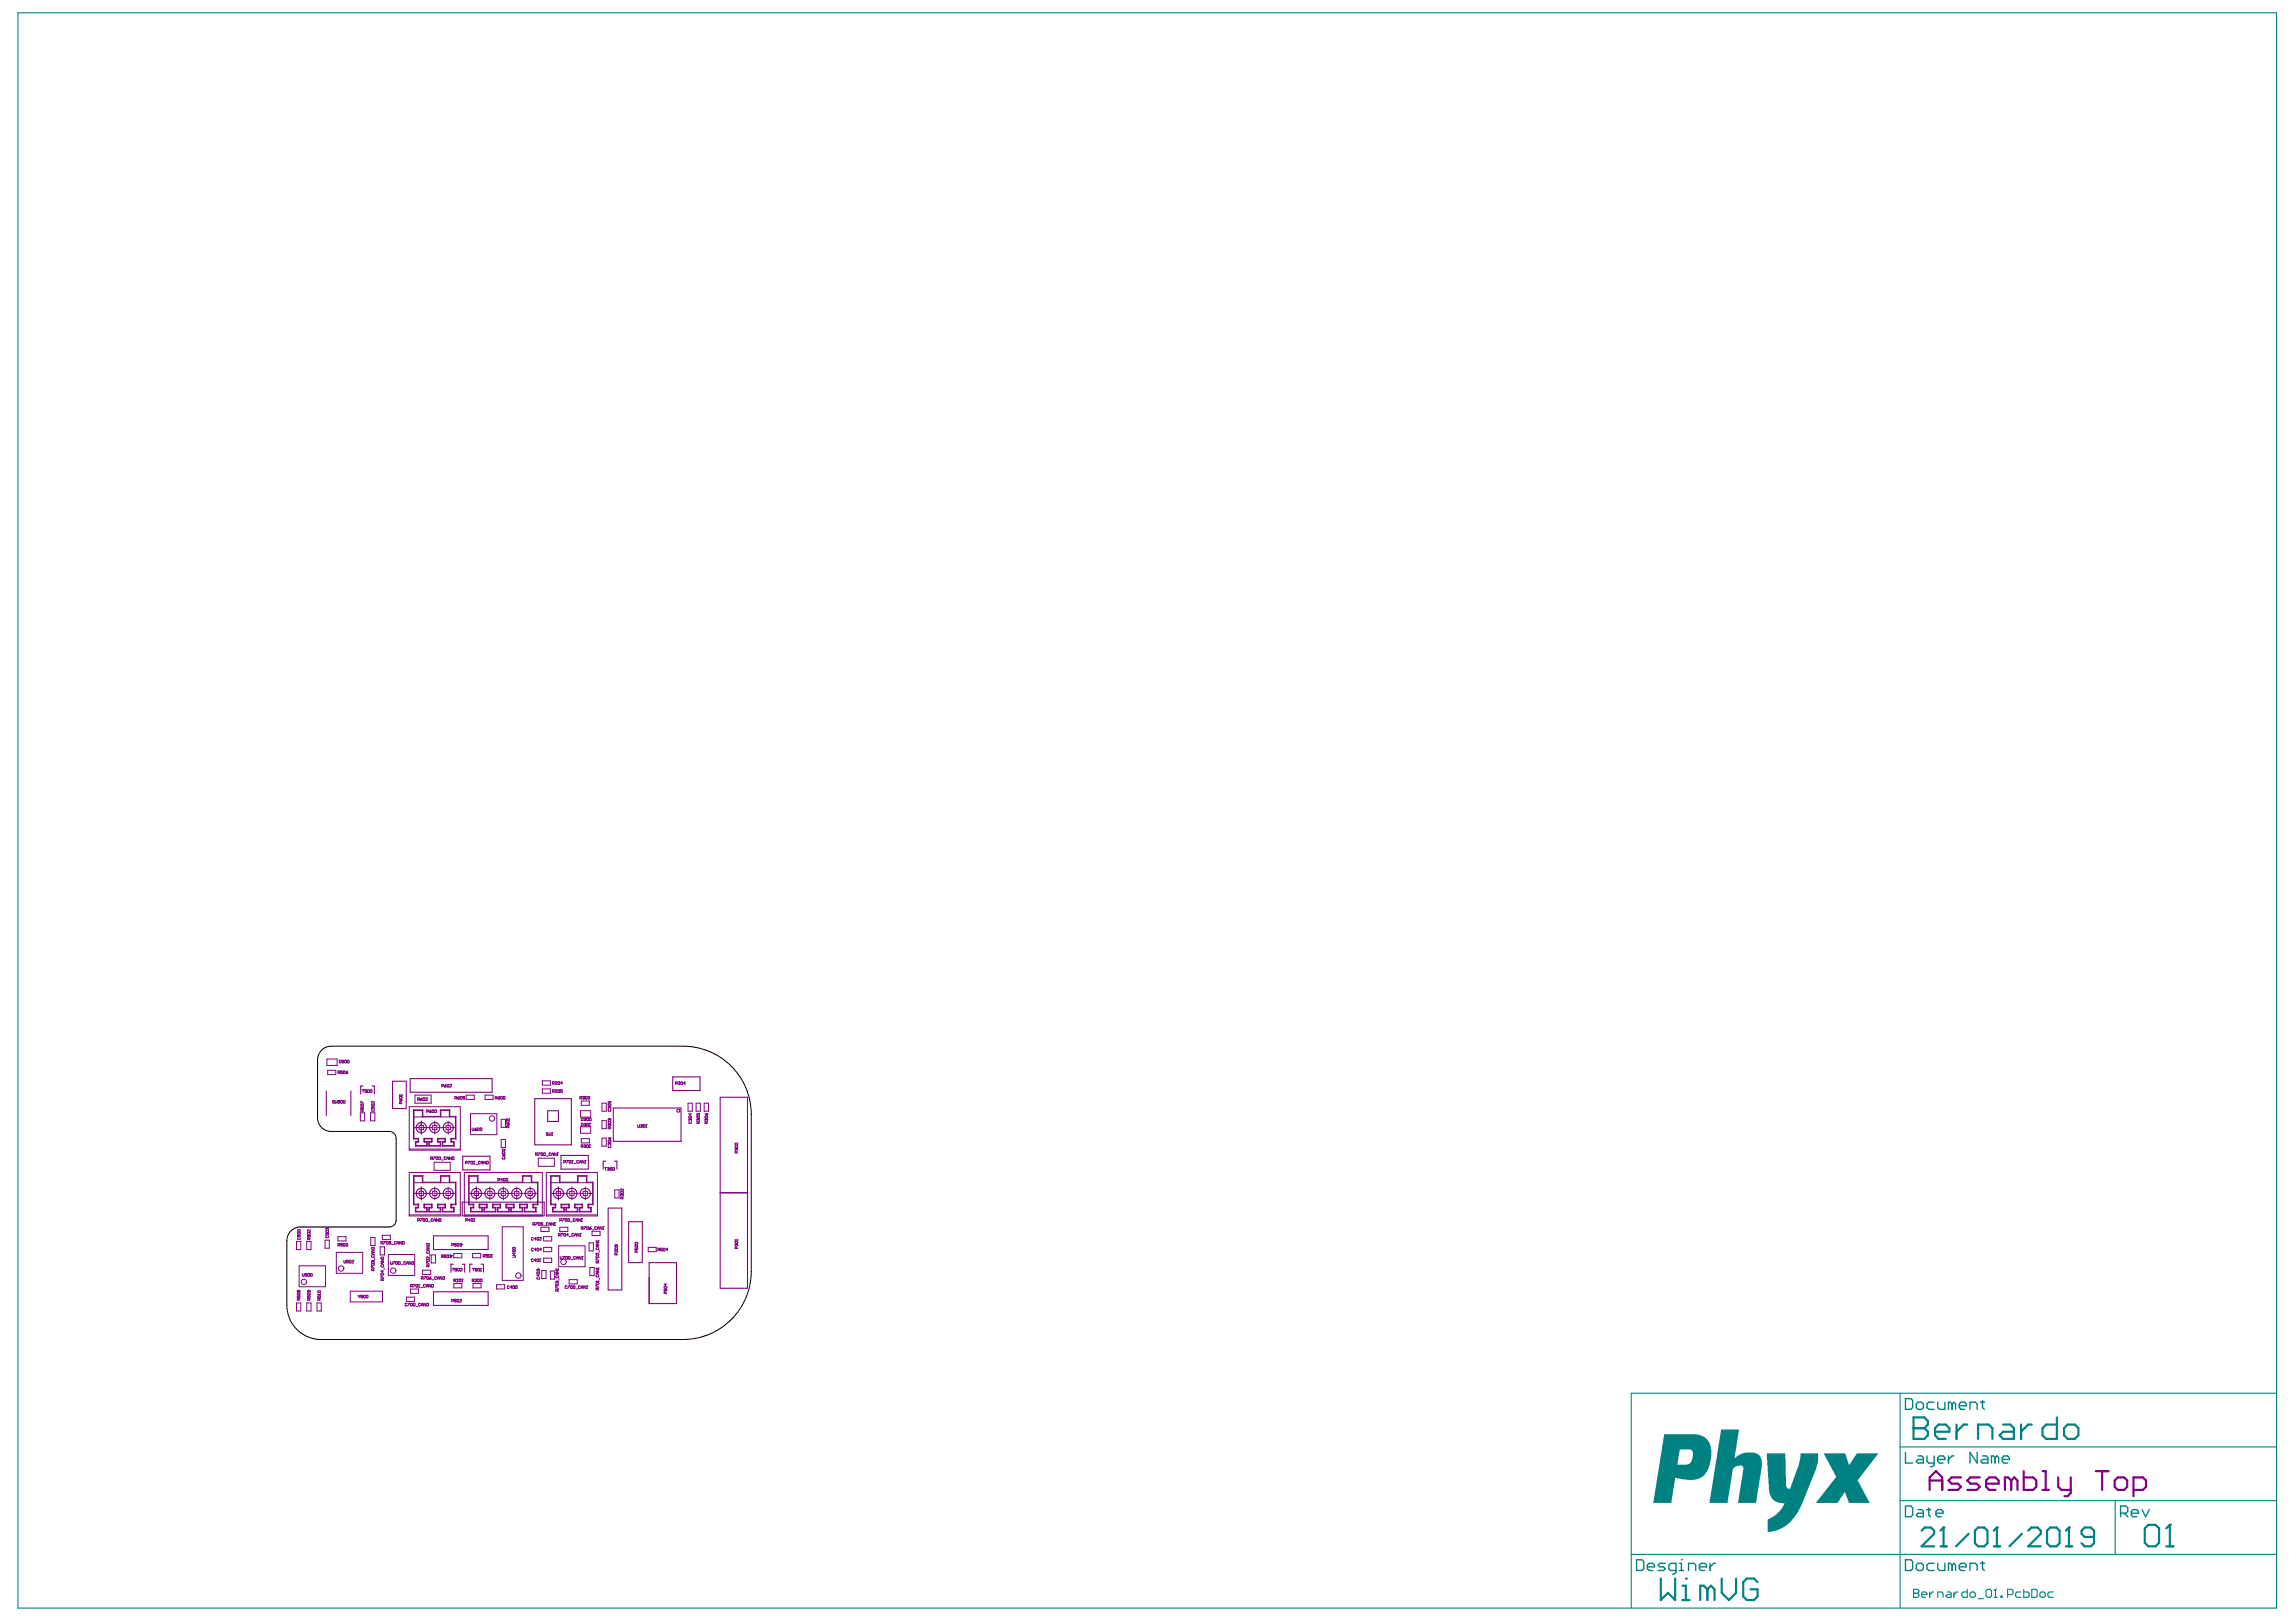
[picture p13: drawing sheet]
<svg xmlns="http://www.w3.org/2000/svg" width="297mm" height="210mm" viewBox="0 0 297 210" stroke-linecap="round" stroke-linejoin="round" font-family="sans-serif">
<g fill="none" stroke="#810081" stroke-width=".13">
<path d="M42.3 137h1.3v.9h-1.3zM42.4 138.5h1v.6h-1zM43.7 138.8h.2l.1-.2h-.3v.3M43.8 138.8l.2 .1M43.9 137.2l.2 .1v.2h-.2zM44.3 138.6h-.2v.2h.2l-.1 .1h-.1M44.4 138.6h.2v.3h-.2zM44.5 137.2h-.3v.2h.3l-.1 .1h-.2M44.6 137.3h.2v.2h-.2zM44.8 138.8h.1l.1 .1h-.2zM44.9 137.3h.3l-.1 .2h-.2zM45 138.6l-.2 .2"/>
<path d="M70.2 139.9h1v.5h-1zM38.5 159.8v.2h.2v-.2l.1 .1v.1M38.5 159.2l.3-.1v.2h-.3zM38.5 159.5h.3v.1l-.3 .1zM39.8 159.6l.3-.1v.2h-.3zM39.8 159.8v.3h.2v-.3l.1 .1v.2M40.1 159.2v.2l-.2-.2h-.1v.2M42.2 159.6v.2h.1v-.2l.2 .1-.1 .1M42.2 159.3l.2-.1 .1 .2-.3 .1zM42.2 159.9v.3h.2v-.3M42.3 158.9h.1M42.3 158.9l-.1 .1v.1"/>
<path d="M42.3 158.9v.1M42.3 159h.2l-.1 .1M42.3 159h.1M43.3 142.5l-.2-.1-.1 .1 .3 .2h-.3M43.4 142.4v.4l.1-.2 .1 .2v-.4M44 142.4h-.3v.2h.3l-.1 .2-.2-.1M44.1 142.5h.2l-.1 .3-.1-.1zM44.4 142.5h.2v.3l-.2-.1zM46.6 144h.6v1h-.6zM46.7 142.8v-.3l.3 .3M46.7 143.2v.3h.2v-.3l.1 .1v.2M46.7 142.9h.3v.2h-.3z"/>
<path d="M46.9 141h.2M46.9 143.8v-.2h-.2v.2h.3M47 141v.4M47 143.6l-.1 .1M47.4 141h-.2v.2l.2-.1v.2h-.2M47.5 141.1h.3l-.1 .3-.2-.1zM47.9 141.1h.2v.3l-.2-.1zM47.9 144h.6v1h-.6zM48.1 143.2v.3h.1v-.3l.2 .1v.2M48.1 142.9h.3v.2h-.3zM48.1 143.6v.2h.3v-.2M48.4 142.5v.3l-.2-.3-.1 .1v.2"/>
<path d="M49.5 159.9h1v.5h-1zM51.7 141.7h.1M51.7 141.7h.3M51.7 142l.3-.1v.2h-.3zM51.7 142.2l.1 .3M51.7 141.7v.1M51.8 142.3l.2-.1v.2l-.2 .1zM51.9 142.8l-.1-.2h-.1v.2h.3M52 141.7v.1M52.9 143.2h6.7v5.6h-6.7zM52.9 151.7h6.7v5.7h-6.7zM52.9 157.2h6.7"/>
<path d="M52.9 148.7h6.7M53.5 152.1l.1 .1M53.5 152.1h1.2M53.5 143.6l.1 .1M53.5 143.6h1.2M53.5 143.6v3.8M53.5 152.1v3.8M53.6 155.8l-.1 .1M53.6 155.8h.6M53.6 152.2h1M53.6 147.3l-.1 .1M53.6 147.3h.6"/>
<path d="M53.6 143.7h1M53.6 143.7v3.6M53.6 152.2v3.6M53.6 153.1h5.3M53.6 144.5h5.3M53.7 154.4h.5M53.7 145.9h.5M53.7 141.7h2.1v1.1h-2.1zM53.7 147.7v.6M53.7 156.2v.6M53.7 156.2h.5M53.7 156.2l.1 .1"/>
<path d="M53.7 147.7h.5M53.7 147.7l.1 .1M53.7 148.3h1.6M53.7 156.8h1.6M53.8 147.8v.5M53.8 156.3v.5M53.8 156.3h.3M53.8 156.8h-.1M53.8 147.8h.3M53.8 148.3h-.1M53.8 156.8h1.4M53.8 148.3h1.4"/>
<path d="M54 157.9h.2l.1-.1-.3-.1v.4M54 142.3h.2l.1-.2h-.3v.3M54.1 155.9v-.1v.5M54.1 155.9h-.6M54.1 147.3l.1 .4M54.1 155.9l.1 .3M54.1 147.3v.5M54.1 147.3l-.6 .1M54.2 142.3l.1 .1M54.2 156.2l-.1 .1M54.2 147.7l-.1 .1M54.2 154.2h.6v.5h-.6z"/>
<path d="M54.2 145.7h.6v.5h-.6zM54.4 142.2h.2v.2h-.2zM54.4 157.7h.2l-.2 .4M54.4 154.4h.2M54.4 145.9h.2M54.5 145.1v.5M54.5 145.8v.2M54.5 146.2v.6M54.5 153.6v.5M54.5 154.3v.2M54.5 154.7v.6M54.6 142.1l-.2 .1"/>
<path d="M54.6 152.2l.1 .8M54.7 153v.1M54.7 143.6v.9h-.1v-.8M54.7 152.1v1M54.7 152.1l-.1 .1M54.7 143.6l-.1 .1M54.7 157.8h.3l-.1 .3-.2-.1zM54.7 142.1h.3l-.1 .3h-.2zM54.8 154.4h.5M54.8 145.9h.5M54.9 156.2h.4M54.9 147.7h.4"/>
<path d="M54.9 147.4v-.1v.5M54.9 155.9v-.1v.5M54.9 147.4v.3M54.9 155.9v.3M54.9 156.2v.1M54.9 147.7v.1M54.9 155.9h1M54.9 155.8h1M54.9 147.4h1M54.9 147.3h1M54.9 156.3h.3M54.9 147.8h.3"/>
<path d="M55.1 142.1h.2l-.2 .3h.2M55.1 157.8h.2v.3l-.2-.1zM55.2 147.8v.5M55.2 156.3v.5M55.2 156.8h.1M55.2 148.3h.1M55.2 143.9h.2v-.2l-.2-.1v.4M55.3 147.7v.6M55.3 156.2v.6M55.3 156.2l-.1 .1M55.3 147.7l-.1 .1M55.4 154.4h.6"/>
<path d="M55.4 145.9h.6M55.4 158.1h.3M55.5 156.2h.4M55.5 147.7h.4M55.5 156.2v.1M55.5 147.7v.6M55.5 156.2v.6M55.5 147.7v.1M55.5 148.3h1.5M55.5 156.8h1.5M55.5 156.8h.1M55.5 148.3h.1"/>
<path d="M55.5 156.3h.3M55.5 147.8h.3M55.5 147.8v.5M55.5 156.3v.5M55.5 156.8h1.4M55.5 148.3h1.4M55.5 143.8h.2l.1 .1-.2 .1zM55.7 149.9h.2l.1-.1-.3-.1v.4M55.8 143.6l-.3 .2M55.8 149.9l.2 .2M55.9 156.2l-.1 .1M55.9 155.9l-.1-.1v.5"/>
<path d="M55.9 147.4l-.1-.1v.5M55.9 147.4v.3M55.9 155.9v.3M55.9 147.7l-.1 .1M55.9 143.7h.2v.3l-.2-.1zM56 154.2h.5v.5h-.5zM56 145.7h.5v.5h-.5zM56 157.8h-.2v.2h.2M56.1 149.7h.2l-.2 .4M56.1 158.1v-.3l.1-.1 .2 .1v.3M56.1 157.9h.3M56.1 154.4h.2"/>
<path d="M56.1 145.9h.2M56.2 150.4h2v1.1h-2zM56.2 143.7h.3l-.1 .3-.2-.1zM56.2 145.1v.5M56.2 145.8v.2M56.2 146.2v.6M56.2 153.6v.5M56.2 154.3v.2M56.2 154.7v.6M56.4 149.8h.2v.3l-.2-.1zM56.5 154.4h.6M56.5 145.9h.6"/>
<path d="M56.6 155.9h1M56.6 155.8h1M56.6 147.4h1M56.6 147.3h1M56.6 156.2h.4M56.6 147.7h.4M56.6 156.2l.1 .1M56.6 155.9l.1-.1v.5M56.6 147.4v.3M56.6 155.9v.3M56.6 147.4l.1-.1v.5M56.6 147.7l.1 .1"/>
<path d="M56.7 156.3h.2M56.7 147.8h.2M56.7 157.7v.4l-.2-.4v.4M56.8 149.8h.2l-.1 .3-.1-.1zM56.8 157.8h.2v.3l-.2-.1zM56.9 156.8h.1M56.9 147.8v.5M56.9 156.3v.5M56.9 148.3h.1M57 152.1h1.2M57 143.6h1.2M57 152.1v.1"/>
<path d="M57 143.6v.1M57 143.6v.9M57 152.1v1M57 156.2l-.1 .1M57 147.7v.6M57 156.2v.6M57 147.7l-.1 .1M57 152.2h1.1M57 143.7h1.1M57 143.7v.8h-2.4M57 152.2v.8h-2.4M57.1 150.1h.2"/>
<path d="M57.1 154.4h.6M57.1 145.9h.6M57.1 140.6h.2l.1-.2-.3-.1v.4M57.2 156.2h.4M57.2 147.7h.4M57.2 147.7v.6M57.2 156.2v.6M57.2 156.2l.1 .1M57.2 147.7l.1 .1M57.2 148.3h1.6M57.2 156.8h1.6M57.3 156.3h.3"/>
<path d="M57.3 147.8h.3M57.3 147.8v.5M57.3 156.3v.5M57.3 156.8h-.1M57.3 148.3h-.1M57.3 156.8h1.4M57.3 148.3h1.4M57.5 140.5h.2v.1l-.2 .1zM57.6 147.4v.3M57.6 155.9v.3M57.6 155.9v-.1v.5M57.6 156.2v.1"/>
<path d="M57.6 147.4v-.1v.5M57.6 147.7v.1M57.7 149.8h-.2v.2h.2M57.7 154.2h.6v.5h-.6zM57.7 145.7h.6v.5h-.6zM57.7 140.3l-.2 .2M57.8 149.9h.2M57.8 150.1v-.3l.1-.1 .1 .1v.3M57.8 140.4h.3l-.1 .3-.2-.1zM57.9 154.4h.2M57.9 145.9h.2M58 145.1v.5"/>
<path d="M58 145.8v.2M58 146.2v.6M58 153.6v.5M58 154.3v.2M58 154.7v.6M58.1 143.7v.8h.9M58.1 152.2v.8h.9M58.2 140.4h.2l-.2 .3h.2M58.2 152.1l-.1 .1M58.2 143.6l-.1 .1M58.2 143.6v.9M58.2 152.1v1"/>
<path d="M58.3 154.4h.5M58.3 145.9h.5M58.3 155.9h.7M58.3 155.8h.6M58.3 156.2h.5M58.3 147.4h.7M58.3 147.3h.6M58.3 147.7h.5M58.3 147.7l.1 .1M58.3 147.4l.1-.1v.5M58.3 155.9l.1-.1v.5M58.3 147.4v.3"/>
<path d="M58.3 155.9v.3M58.3 156.2l.1 .1M58.4 149.7v.4l-.2-.4v.4M58.4 156.3h.3M58.4 147.8h.3M58.5 149.8h.2v.3l-.2-.1zM58.7 147.8v.5M58.7 156.3v.5M58.7 156.8h.1M58.7 148.3h.1M58.8 147.7v.6M58.8 156.2v.6"/>
<path d="M58.8 156.2l-.1 .1M58.8 147.7l-.1 .1M58.9 142.1h.1l.1-.1-.2-.1v.3M58.9 155.8l.1 .1M58.9 147.3l.1 .1M58.9 144.5v2.8M58.9 153.1v2.7M59 142.1l.1 .1M59 153l-.1 .1M59 144.5h-.1M59 144.5v2.9M59 153v2.9"/>
<path d="M59.2 142.1h.2v.1h-.1zM59.4 141.9l-.2 .2M59.5 142h.3l-.1 .2h-.2zM60.1 151.7h10.1v5.7h-10.1zM60.1 157.2h10.1M60.1 141.9h-.2v.2h.2v.1h-.2M60.2 150.5h.3l-.1-.2h-.2v.3M60.2 157.9h.2l.1-.1-.3-.1v.4M60.3 141.7h1.1v.6h-1.1zM60.6 150.3h.2l-.2 .3M60.6 155.9h.7M60.6 152.1h1.2"/>
<path d="M60.6 152.1l.1 .1M60.6 152.1v3.8M60.7 155.8h.6M60.7 152.2h1.1M60.7 155.8l-.1 .1M60.7 152.2v3.6M60.7 153.1h8.8M60.8 154.4h.5M60.8 157.9h-.2l.2-.2v.4M60.9 144.1h3.4v2.7h-3.4zM60.9 156.2h.4M60.9 156.2v.6"/>
<path d="M60.9 156.2v.1M60.9 156.8h1.5M60.9 157.8h.3l-.1 .3-.2-.1zM60.9 156.3h.3M60.9 156.3v.5M60.9 156.8h.1M60.9 156.8h1.4M61 150.3h.1v.3h-.2zM61.1 146v.3h.2v-.3M61.3 150.6h.1M61.3 155.9l-.1-.1v.5M61.3 158.1h.1"/>
<path d="M61.3 156.2l-.1 .1M61.3 155.9v.3M61.3 150.3h.1M61.3 150.3v.3M61.3 157.7h.1M61.3 157.7v.4M61.3 157.7v.1M61.4 154.2h.5v.5h-.5zM61.4 146.1h.2l.1 .2h-.2zM61.5 154.4h.2M61.6 150.7h.2M61.6 153.6v.5"/>
<path d="M61.6 154.3v.2M61.6 154.7v.6M61.7 146l-.3 .1M61.8 152.2v.8M61.8 146h.2l-.1 .3h-.1zM61.8 152.1v1v-.1M61.8 152.1v.1M61.9 154.4h.6M62 155.9h1M62 155.8h1M62 156.2h.4M62 155.9l.1-.1v.5"/>
<path d="M62 155.9v.3M62 156.2l.1 .1M62.1 156.3h.2M62.1 146h.3l-.1 .3h-.2zM62.1 150.3h-.2v.3h.2M62.2 150.6v-.2l.2-.1 .1 .1v.2M62.2 150.5h.3M62.3 156.3v.5M62.3 156.8h.1M62.4 156.2l-.1 .1M62.4 156.2v.6M62.5 154.4h.6"/>
<path d="M62.6 156.2h.4M62.6 156.2l.1 .1M62.6 156.2v.6M62.6 156.8h1.5M62.7 156.8h-.1M62.7 156.3h.3M62.7 156.3v.5M62.7 156.8h1.4M62.7 141.7h1.1v.6h-1.1zM62.8 150.3v.3l-.2-.3v.3M62.9 150.3h.3l-.1 .3h-.2zM63 156.2v.1"/>
<path d="M63 155.9v-.1v.5M63 155.9v.3M63.1 154.2h.5v.5h-.5zM63.3 154.4h.2M63.4 153.6v.5M63.4 154.3v.2M63.4 154.7v.6M63.7 154.4h.5M63.7 155.9h1.1M63.7 155.8h1.1M63.7 156.2h.4M63.7 156.2l.1 .1"/>
<path d="M63.7 155.9l.1-.1v.5M63.7 155.9v.3M63.8 156.3h.3M64.1 142.1h.1l.1-.1-.2-.1v.3M64.1 156.8h.1M64.1 156.3v.5M64.1 156.2v.1M64.1 156.2v.6M64.2 142.1l.1 .1M64.3 154.4h.5M64.3 156.2h.5M64.3 156.2v.6"/>
<path d="M64.3 156.2l.1 .1M64.3 156.8h1.6M64.4 156.3h.3M64.4 156.3v.5M64.4 156.8h-.1M64.4 156.8h1.4M64.4 142.1h.2l.1 .1h-.2zM64.4 152.7h.2l.1-.1-.3-.1v.3M64.7 141.9l-.3 .2M64.8 142h.2l-.1 .2h-.1zM64.8 155.9v.3M64.8 155.9l-.1-.1v.5"/>
<path d="M64.8 156.2l-.1 .1M64.8 147.5h.6v1h-.6zM64.8 144.8h.6v1.1h-.6zM64.8 154.2h.6v.5h-.6zM65 158.8h2.7v6.9h-2.7zM65 149.1h.3v.1l-.3 .1zM65 149.4l.2 .2M65 152.7h-.2l.1-.2v.3M65 154.4h.2M65 148.7h.3v.2h-.3zM65 149.8v.2l.3-.1v-.1M65.1 142h.2v.2h-.2z"/>
<path d="M65.1 152.6h.2v.2h-.2zM65.1 153.6v.5M65.1 154.3v.2M65.1 154.7v.6M65.2 149.5l.1-.1v.2h-.1zM65.4 154.4h.6M65.5 155.9h1M65.5 155.8h1M65.5 152.6h.2l-.1 .2h-.1zM65.5 156.2h.4M65.5 155.9v-.1v.5M65.5 155.9v.3"/>
<path d="M65.5 156.2v.1M65.5 156.3h.3M65.5 144.8h.1M65.5 145.1l.3-.1 .1 .2h-.3zM65.5 144.8h.4M65.5 145.3l.2 .3M65.5 144.8l.1 .1M65.7 145.4l.1-.1 .1 .2-.2 .1zM65.8 145.9l-.1-.2-.2 .1v.1h.4M65.8 156.3v.5M65.8 156.8h.1M65.9 156.2l-.1 .1"/>
<path d="M65.9 156.2v.6M65.9 144.8v.1M65.9 145.7l-.1 .1M66 154.4h.6M66.1 156.2h.4M66.1 156.8h1.5M66.1 156.2l.1 .1M66.1 156.2v.6M66.2 156.3h.2M66.2 156.3v.5M66.2 156.8h1.4M66.2 156.8h-.1"/>
<path d="M66.5 156.2l-.1 .1M66.5 155.9l-.1-.1v.5M66.5 155.9v.3M66.6 154.2h.5v.5h-.5zM66.8 154.4h.1M66.9 153.6v.5M66.9 154.3v.2M66.9 154.7v.6M67.1 154.4h.6M67.2 155.9h1M67.2 155.8h1M67.2 156.2h.4"/>
<path d="M67.2 156.2l.1 .1M67.2 155.9l.1-.1v.5M67.2 155.9v.3M67.3 156.3h.3M67.6 156.8h.1M67.6 156.3v.5M67.6 152.1h1.2M67.6 152.1l.1 .1M67.6 152.1v1M67.6 156.2v.1M67.6 156.2v.6M67.7 152.2h1"/>
<path d="M67.7 152.2v.8h-5.9M67.8 154.4h.5M67.8 156.2h.4M67.8 156.2v.6M67.8 156.2l.1 .1M67.8 156.8h1.6M67.9 156.3h.3M67.9 156.3v.5M67.9 156.8h-.1M67.9 156.8h1.4M68.2 155.9v.3M68.2 155.9v-.1v.5"/>
<path d="M68.2 156.2v.1M68.3 154.2h.6v.5h-.6zM68.5 154.4h.2M68.6 153.6v.5M68.6 154.3v.2M68.6 154.7v.6M68.7 152.2v.8h.9M68.8 152.1l-.1 .1M68.8 152.1v1M68.9 154.4h.5M68.9 158.5h.2l.1-.2-.3-.1v.4M68.9 155.9h.7"/>
<path d="M68.9 155.8h.6M68.9 156.2h.5M68.9 155.9l.1-.1v.5M68.9 155.9v.3M68.9 156.2l.1 .1M69 156.3h.3M69.1 158.5l.1 .1M69.3 149.4h.2v-.1l-.2-.1v.3M69.3 158.2h.2l-.2 .4M69.3 156.3v.5M69.3 156.8h.1M69.4 156.2v.6"/>
<path d="M69.4 156.2l-.1 .1M69.4 149.4l.1 .1M69.5 155.8l.1 .1M69.5 153.1v2.7M69.6 153l-.1 .1M69.6 153v2.9M69.6 149.2h.3l-.3 .3M69.6 158.3h.3l-.1 .3-.2-.1zM69.6 149.9h2.1v1h-2.1zM70 149.3h.2v.2h-.2zM70 158.8h1v.6h-1zM70.2 140.9h1v.6h-1z"/>
<path d="M70.2 158.2h-.2v.2h.2v.2l-.2-.1M70.3 149.3h.3l-.1 .2h-.2zM70.3 158.6h.3M70.7 149.6h.2M70.7 151.7h6.6v5.7h-6.6zM70.7 157.2h6.6M70.9 158.3h-.2v.3l.2-.1M70.9 146.6h-.2l.2 .2v.1h-.2M71 158.6v-.3l.1-.1 .2 .1v.3M71 158.4h.3M71 146.6v.3l.1-.1 .2 .1v-.3M71.2 155.9h.7"/>
<path d="M71.2 152.1h1.2M71.2 152.1l.1 .1M71.2 152.1v3.8M71.3 149.3h-.3v.2h.3M71.3 155.8h.6M71.3 152.2h1.1M71.3 155.8l-.1 .1M71.3 152.2v3.6M71.3 153.1h5.4M71.4 149.5v-.2l.1-.1 .1 .1v.2M71.4 149.4h.2M71.4 146.9h.1"/>
<path d="M71.4 154.4h.6M71.4 146.6h.1M71.4 146.6v.3M71.5 140.2h.2v-.2h-.2v.3M71.5 141.3h.2v-.2l-.2-.1v.4M71.5 156.2h.4M71.5 156.2v.6M71.5 156.2l.1 .1M71.5 156.8h1.5M71.6 156.3h.2M71.6 156.3v.5M71.6 156.8h-.1"/>
<path d="M71.6 156.8h1.3M71.6 141.3l.1 .1M71.6 140.2l.1 .1M71.6 158.2v.4l-.2-.4v.4M71.7 158.6h.1M71.8 158.2h.1M71.8 158.2l-.1 .1M71.8 158.2v.4M71.8 140h.3l-.3 .3h.3M71.8 141.1h.3l-.3 .3h.3M71.9 155.9l-.1-.1v.5M71.9 155.9v.3"/>
<path d="M71.9 156.2l-.1 .1M72 149.2v.3l-.3-.3v.3M72 154.2h.5v.5h-.5zM72.1 149.5h.1M72.1 149.2h.1M72.1 149.2v.3M72.1 149.2v.1M72.1 154.4h.2M72.2 141.1h.2l-.1 .3-.1-.1zM72.2 140h.2l-.1 .3h-.1zM72.2 153.6v.5M72.2 154.3v.2"/>
<path d="M72.2 154.7v.6M72.2 159.9l.3-.1-.1-.2h-.2v.4M72.4 159.9l.1 .1M72.4 152.2v.8M72.4 157.9h.2l.1-.1-.3-.1v.4M72.4 158.8h1.1v.6h-1.1zM72.4 152.1v1v-.1M72.4 152.1v.1M72.5 154.4h.6M72.6 155.9h1M72.6 155.8h1M72.6 156.2h.4"/>
<path d="M72.6 155.9l.1-.1v.5M72.6 155.9v.3M72.6 156.2l.1 .1M72.6 159.6h.2l-.2 .4M72.7 156.3h.2M72.8 141h-.3v.2l.2-.1 .1 .2h-.3M72.8 140.2h-.3l.2-.2v.3M72.8 157.7h.2l-.2 .4M72.9 150.4h.2l.1-.2h-.3v.3M72.9 156.3v.5M72.9 156.8h.1M72.9 159.7h.3l-.1 .3-.2-.1z"/>
<path d="M73 156.2v.6M73 156.2l-.1 .1M73.1 157.8h.2v.3l-.2-.1zM73.1 154.4h.6M73.2 156.2h.4M73.2 156.2l.1 .1M73.2 156.2v.6M73.2 156.8h1.6M73.3 150.2h.2l-.2 .3M73.3 156.3h.3M73.3 156.8h-.1M73.3 156.3v.5"/>
<path d="M73.3 156.8h1.4M73.5 157.8h.2l-.1 .3-.1-.1zM73.5 159.8h-.2l.2-.2v.4M73.6 156.2v.1M73.6 155.9v-.1v.5M73.6 155.9v.3M73.7 150.2h.2l-.1 .3h-.2zM73.7 154.2h.6v.5h-.6zM73.8 158.1h.2M73.9 154.4h.2M74 150.5h.1M74 153.6v.5"/>
<path d="M74 154.3v.2M74 154.7v.6M74 150.2h.1M74 150.2v.3M74.2 159.7h-.2v.2h.2M74.3 150.6h.2M74.3 154.4h.5M74.3 155.9h1.1M74.3 155.8h1.1M74.3 160v-.3l.1-.1 .2 .1v.3M74.3 159.8h.3M74.3 156.2h.5"/>
<path d="M74.3 156.2l.1 .1M74.3 155.9l.1-.1v.5M74.3 155.9v.3M74.4 157.8h-.2v.2h.2M74.4 156.3h.3M74.5 158.1v-.3l.1-.1 .1 .1v.3M74.5 157.9h.2M74.7 156.8h.1M74.7 156.3v.5M74.7 152.1h1.2M74.7 152.1l.1 .1M74.7 152.1v1"/>
<path d="M74.8 156.2l-.1 .1M74.8 156.2v.6M74.8 152.2h1.1M74.8 152.2v.8h-2.4M74.8 150.2h-.2l.1 .3h.1M74.9 154.4h.5M74.9 159.6v.4l-.2-.4v.4M75 156.2h.4M75 156.2v.6M75 156.2v.1M75 156.8h1.5M75 150.5v-.2l.1-.1 .1 .1v.2"/>
<path d="M75 150.3h.2M75 156.8h.1M75 156.3h.3M75 156.3v.5M75 156.8h1.4M75 160h.1M75 142.1h.2l.1-.1-.3-.1v.3M75.1 159.6h.1M75.1 157.7v.4l-.2-.4v.4M75.1 159.6v.4M75.1 159.6l-.1 .1M75.1 143.7h1.3v.9h-1.3z"/>
<path d="M75.1 145.8h1.3v.9h-1.3zM75.1 142.1l.2 .1M75.2 158.1h.1M75.2 142.5h1v.5h-1zM75.2 144.7h.2v.3h-.2zM75.2 145.4h.2v.3h-.2zM75.2 147.4h1v.5h-1zM75.2 148.4h.2v-.2l-.2-.1v.4M75.2 159h.2v-.2h-.2v.3M75.3 157.7h.1M75.3 157.7v.4M75.3 157.7l-.1 .1"/>
<path d="M75.3 159l.1 .1M75.3 148.4l.1 .1M75.3 155.8v.5M75.3 155.8l.1 .1M75.4 155.9v.3M75.4 156.2l-.1 .1M75.4 142l.1-.1 .1 .1M75.5 154.2h.5v.5h-.5zM75.5 142.1h.1M75.5 150.2v.3l-.2-.3v.3M75.5 158.8h.3l-.3 .3M75.5 145.4h.2l.1 .1"/>
<path d="M75.5 144.7h.2l.1 .1M75.5 148.2l.2-.1 .1 .2M75.5 142.1v.1h-.1M75.6 142h.1M75.6 142l-.1 .1M75.6 154.4h.2M75.7 150.5h.1M75.7 144.8h.1M75.7 148.3h.1M75.7 145.5h.1M75.7 150.2h.1M75.7 150.2v.3"/>
<path d="M75.7 148.3v.2l-.2-.1M75.7 142h.3l-.1 .2h-.2zM75.7 144.8v.2h-.2M75.7 145.5v.2h-.2M75.7 153.6v.5M75.7 154.3v.2M75.7 154.7v.6M75.8 148.3h.1M75.8 144.8h.1M75.8 145.5h.1M75.8 144.8h-.1M75.8 145.5h-.1"/>
<path d="M75.8 148.3h-.1M75.9 152.2v.8h.8M75.9 148.2h.2v.3l-.2-.1zM75.9 144.7h.2v.3h-.2zM75.9 145.4h.2v.3h-.2zM75.9 158.8h.2v.3l-.2-.1zM75.9 152.1v.1M75.9 152.1v1M76 154.4h.6M76.1 142h.2l-.1 .2h-.1zM76.1 155.9h.6M76.1 155.8h.6"/>
<path d="M76.1 156.2h.4M76.1 155.9v-.1v.5M76.1 155.9v.3M76.1 156.2v.1M76.1 156.3h.3M76.2 148.5h.2M76.2 144.7h.3l-.1 .3h-.2zM76.2 158.9h.2l.1 .1-.2 .1zM76.2 145.7h.2M76.3 148.1h.1M76.3 145.4h.1M76.3 145.4v.3"/>
<path d="M76.3 148.1v.4M76.3 148.1l-.1 .1M76.3 145.4h-.1M76.4 156.3v.5M76.4 156.8h.1M76.5 158.8l-.3 .1M76.5 156.2v.6M76.5 156.2l-.1 .1M76.6 159.2h.2M76.6 159.3h1v.6h-1zM76.7 155.8v.1M76.7 153.1v2.7"/>
<path d="M76.7 153v.1M76.7 153v2.9M77.2 158.8h-.3l.1 .3 .2-.1M77.3 159.1v-.2l.1-.1 .1 .1v.2M77.3 158.9h.2M77.9 158.8v.3l-.3-.3v.3M77.9 147.3h.5v1h-.5zM77.9 142.8h.5v1h-.5zM77.9 145h.5v1.1h-.5zM78 159.1h.1M78 158.8h.1M78 158.8v.3"/>
<path d="M78.2 151.1h.3M78.3 151.1v.4M78.6 151.2l.1-.1 .1 .1M78.7 147.6h.3v.1l-.3 .1zM78.7 145.2l.3-.1v.2l-.3 .1zM78.7 142.9h.3v.2h-.3zM78.7 142.5v.3h.2v-.3l.1 .1v.2M78.7 147.2l.2 .3M78.7 151.3h.1M78.7 148.3v.2h.3v-.2M78.7 143.6v.2h.3v-.2M78.7 151.3v.2l-.1-.1"/>
<path d="M78.8 147.9h.1M78.8 143.2h.1M78.8 145.5h.1M78.8 144.8h.1M78.8 143.2l-.1 .1v.2M78.8 147.9l-.1 .1v.1M78.8 144.8h-.1v.2M78.8 147.9l.1 .1M78.8 145.5h-.1v.2M78.8 143.2l.1 .1M78.8 151.2h.1M78.8 151.2l-.1 .1"/>
<path d="M78.9 143.3h.1v.2M78.9 148h.1v.1M78.9 144.8h.1v.2M78.9 145.5h.1v.2M78.9 143.3h.1M78.9 144.8v.1M78.9 145.5v.1M78.9 148h.1M78.9 147.2l.1 .1v.2h-.1zM78.9 146.1v-.3l-.2 .1v.2h.3M78.9 151.2h.3l-.1 .3-.2-.1zM79 145.8l-.1 .1"/>
<path d="M79.3 151.2h.2l-.1 .3-.1-.1zM79.5 154h.6v1h-.6zM80.3 154.3l.3-.1v.2h-.2zM80.4 154.6h.1M80.4 154.6h-.1l.1 .2M80.5 154.6h.1v.2M80.5 154.6v.1M80.5 155.1v-.2l-.2 .1v.1h.3M80.6 153.9v.2l-.2-.2h-.1l.1 .2M80.6 154.9l-.1 .1M82.5 145.5l.1 .4 .1-.1v-.3M82.9 145.6l.1-.1 .1 .2"/>
<path d="M83 145.7h.1M83 145.7v.2l-.1-.1M83.1 145.7h.1M83.1 145.7h-.1M83.2 145.6h.2v.3l-.2-.1zM83.5 145.9h.2M83.6 145.5h.1M83.6 145.5v.4M83.6 145.5l-.1 .1M87.4 140.2h.2v-.1l-.2-.1v.4M87.7 140.1h.3l-.3 .3h.3M88.1 140.1h.2v.3l-.2-.1z"/>
<path d="M88.7 140.2h-.3l.2-.2v.4M89 142.8h.6v1h-.6zM89.1 144.5l.3-.1 .1 .2-.3 .1zM89.2 145.1v.3l.3-.1-.1-.2M89.2 144.8h.1M89.2 144.8h-.1l.1 .2M89.3 144.8h.2l-.1 .2M89.3 144.1v.2l-.2-.1h.4M89.3 144.8v.1M90.1 142.8h.5v1h-.5zM90.2 144.1v.2h.1v-.2l.2 .1-.1 .1M90.2 144.5l.2-.1 .1 .2-.3 .1z"/>
<path d="M90.3 144.8h.1M90.3 144.8h-.1v.2M90.3 144.8h.2l-.1 .2M90.3 144.8v.1M90.4 145.4l-.1-.3-.1 .1v.2h.3M90.5 145.1l-.1 .2M91.1 142.8h.6v1h-.6zM91.2 144.5l.3-.1 .1 .2-.3 .1zM91.2 144.1l.2 .2M91.3 144.8h.1M91.3 144.8h-.1l.1 .2M91.4 144.2l.1-.1 .1 .2h-.2z"/>
<path d="M91.4 144.8h.2l-.1 .2M91.4 144.8v.1M91.4 145.4v-.3l-.2 .1v.2h.4M91.6 145.1l-.2 .2M95.1 148l.3-.1v.2l-.2 .1zM95.1 148.3h.3v.2h-.2zM95.2 148.6h.1M95.2 148.6l-.1 .1 .1 .2M95.2 148.6l.1 .1M95.3 148.7h.1M95.3 148.7h.1v.2M95.3 149.2v-.2h-.2v.2h.3"/>
<path d="M38.4 168.6h.5v1.1h-.5zM38.4 160.7h.5v1h-.5zM38.5 167.4l.3-.1v.2l-.3 .1zM38.5 167.7v.2h.1v-.2h.2v.2M38.5 160.2v.2l.3-.1v-.1M38.6 167h-.1v.2h.1M38.6 167h.2v.2h-.2M38.6 167v.2M38.7 168.3l-.1-.3-.1 .1v.2h.3M38.7 163.8h3.4v2.7h-3.4zM38.8 168l-.1 .1M39.1 164.8l.1 .4 .2-.1v-.3"/>
<path d="M39.7 168.6h.5v1.1h-.5zM39.7 160.7h.5v1h-.5zM39.7 164.8h-.2v.2h.2l-.1 .2-.1-.1M39.8 167.7v.2h.2v-.2h.1v.2M39.8 164.9h.2v.3l-.2-.1zM39.8 167.3h.3v.2l-.3 .1zM40 167v.2h-.2v-.2h.3v.2M40 160.4v-.2l-.2 .1v.1h.3M40 168.3v-.3l-.2 .1v.2h.3M40.1 168l-.1 .1M40.1 160.2l-.1 .1M40.2 164.9h.2l-.1 .3-.1-.1z"/>
<path d="M41 168.6h.6v1.1h-.6zM41.1 167.5h.1M41.1 167.7v.2h.2v-.2h.2l-.1 .2M41.1 167.5h.4M41.1 167.5l.1 .1M41.2 167h.2l.1 .2-.3 .1zM41.3 168.3v-.3l-.2 .1v.2h.4M41.5 168l-.2 .1M41.5 167.4v.2M42.1 160.5h.5v1h-.5zM43.5 162.1h3.4v2.7h-3.4zM43.7 161.1h.2v-.1l-.2-.1v.4"/>
<path d="M43.7 160h1.1v.6h-1.1zM43.8 161.1l.1 .2M44.3 160.9h-.2v.2h.2l-.1 .2-.1-.1M44.4 161h.2v.3l-.2-.1zM44.5 163.1v.3h.2v-.3M44.8 161h.2l-.1 .3-.1-.1zM45.1 163.1h-.3v.2l.2-.1 .1 .2h-.3M45.2 163.2h.2v.2h-.2zM45.3 167.1h4.2v1.4h-4.2zM45.5 163.2h.3l-.3 .2h.3M46.3 167.6l.1 .2M46.4 167.8v.2"/>
<path d="M46.6 167.6l-.2 .2M46.9 167.6h-.2v.2h.2v.2l-.2-.1M47 167.7h.3l-.1 .3-.2-.1zM47.4 167.7h.2l-.1 .3-.1-.1zM48 160.1h.5v1.1h-.5zM48.1 163.6l.3-.1v.2h-.3zM48.1 161.5l.3-.1v.2l-.3 .1zM48.1 164.1v-.2l.3 .2M48.1 161.8h.3l-.3 .2h.3M48.1 162.5v.2h.3v-.2M48.2 163.2h.1M48.2 163.2h-.1v.2"/>
<path d="M48.2 163.2h.2v.2M48.2 162.1v.2M48.2 163.2v.1M48.3 164.4v-.1l-.2-.1v.2h.3M48.4 162.1h-.2l-.1 .1 .1 .1h.2M48.4 164.2l-.1 .1M48.5 162.8v.2M49.2 161.4h.5v1h-.5zM49.3 162.7h.3v.2h-.3zM49.3 160.9h.2v-.2h-.2v.3M49.3 165.3v-.2l.3 .2M49.3 163h.3l-.3 .3h.3"/>
<path d="M49.3 164.8h.3v.1l-.3 .1zM49.3 163.7v.3h.3v-.3M49.4 160.9l.1 .1M49.5 163.4v.2M49.5 164.4v.3l-.2-.2h.3M49.5 165.7v-.2h-.2v.2h.3M49.6 163.4h-.2l-.1 .1 .1 .1h.2M49.6 160.7h.3l-.3 .3M49.6 165.5l-.1 .1M49.7 164.1v.2M50 160.7h.2v.3h-.2zM50.2 162.3h3.5v2.8h-3.5z"/>
<path d="M50.5 163.3l.1 .3h.1v-.3M50.6 160.7h-.3v.1h.3l-.1 .2h-.2M50.7 161.1h.2M50.9 163.3h.2l-.2 .3M51.2 163.3h.2v.3h-.2zM51.3 160.7h-.3v.3h.3M51.4 160.8h.2M51.4 161v-.2l.1-.1 .1 .1v.2M51.5 163.3h.3l-.1 .3h-.2zM51.9 163.7h.2M52 160.7v.3l-.3-.3v.3M52.1 160.7h.2l-.1 .3h-.1z"/>
<path d="M52.5 163.3h-.3v.3h.3M52.6 163.6v-.2l.1-.1 .1 .1v.2M52.6 163.4h.2M52.6 167.9h1v.5h-1zM52.6 168.7h-.2v.2h.2M52.8 168.7h.2l-.2 .3M53.1 168.7h.2v.3l-.2-.1zM53.1 166.5h.2v-.2l-.2-.1v.4M53.1 166.8h1.1v.6h-1.1zM53.2 163.3v.3l-.3-.3v.3M53.2 166.5l.1 .1M53.3 163.3h.2v.3h-.2z"/>
<path d="M53.5 168.7h.2l-.1 .3-.1-.1zM53.5 166.2h.2l-.2 .4M53.8 166.3h.2v.3l-.2-.1zM53.8 169.1h.2M54.2 166.6h.1M54.2 166.2h.1M54.2 166.2v.4M54.2 166.2v.1M54.4 168.7h-.2v.2h.2M54.4 166.6h.3M54.5 165.4h.2v-.1l-.2-.1v.4M54.5 169v-.2l.1-.1 .1 .1v.2"/>
<path d="M54.5 168.8h.2M54.6 165.4l.1 .2M54.7 164.4h1v.5h-1zM54.8 165.2h.3l-.3 .4M55 166.3h-.2v.2h.2M55.1 168.7v.3l-.2-.3v.3M55.1 166.4h.3M55.1 166.6v-.3l.2-.1 .1 .1v.3M55.2 165.3h.2v.3l-.2-.1zM55.2 161l.3-.1v.2h-.2zM55.2 163.6v-.3l.3 .3M55.2 168.7h.2v.3l-.2-.1z"/>
<path d="M55.2 161.3h.3l-.3 .2h.3M55.3 162v.2h.2v-.2M55.3 163h.2v.2h-.2zM55.4 161.6v.2M55.4 163.9v-.2l-.2 .1v.1h.3M55.5 165.4h.2l.1 .1-.2 .1zM55.5 162.7v.2l-.2-.2h-.1l.1 .2M55.5 163.7l-.1 .1M55.5 161.6h-.2l-.1 .1 .1 .1h.2M55.6 162.3v.2M55.7 166.2v.4l-.2-.4v.4M55.8 165.2l-.3 .2"/>
<path d="M55.8 162.4h.5v1h-.5zM55.8 166.3h.3l-.1 .3-.2-.1zM55.9 165.6h.2M56.5 165.3h-.3v.2h.3M56.6 165.6v-.3l.1-.1 .1 .1v.3M56.6 165.4h.2M57.1 162.6h.2v-.1l-.2-.1v.3M57.2 165.2v.4l-.3-.4v.4M57.2 162.6l.1 .1M57.3 165.3h.2v.3l-.2-.1zM57.7 162.4h-.2v.2l.1-.1 .1 .2h-.2M57.8 162.5h.2v.2h-.2z"/>
<path d="M58.2 162.5l.1-.1 .1 .1M58.3 162.6h.1M58.3 162.6v.1h-.1M58.4 162.5h.1M58.4 162.5l-.1 .1M58.4 161.1h.2l.1-.1-.3-.1v.4M58.4 168.4h.2l.1-.2-.3-.1v.4M58.5 164.1h.2M58.6 164.1v.4M58.7 162.2h1.1v.6h-1.1zM58.7 165.8h.2v-.2l-.2-.1v.4M58.7 166.1h1.1v.6h-1.1z"/>
<path d="M58.8 165.8l.1 .1M59 168.1h-.2v.2h.2v.2l-.2-.1M59 160.9h-.2v.2l.2-.1v.2h-.2M59.1 165.6h.2l-.2 .3h.2M59.1 164.1h-.2v.2h.2l-.1 .2-.1-.1M59.1 168.2h.3l-.1 .3-.2-.1zM59.1 161h.3l-.1 .3-.2-.1zM59.2 164.2h.2v.3l-.2-.1zM59.4 165.6h.2v.3l-.2-.1zM59.5 161l.2-.1v.1M59.5 168.2h.2l-.2 .3h.2M59.5 164.2h.3l-.3 .3h.3"/>
<path d="M59.6 161.1h.1M59.7 161.1v.2l-.2-.1M59.7 161h.1M59.7 161v.1M59.7 165.9h.2M59.8 165.5h.1M59.8 165.5v.4M59.8 165.5l-.1 .1M61.1 165.8h.2v-.2l-.2-.1v.4M61.1 164.1h.2M61.1 162.2h1.1v.6h-1.1zM61.2 166.1h1v.6h-1z"/>
<path d="M61.2 165.8l.1 .1M61.2 164.1v.4M61.4 165.6h.3l-.3 .3h.3M61.7 164.1h-.2v.2h.1l.1 .1h-.2M61.8 165.6h.2v.3l-.2-.1zM61.8 164.2h.2v.3l-.2-.1zM62.1 165.6h.3l-.1 .3-.2-.1zM62.2 164.5h.1M62.2 164.1h.1M62.2 164.1v.4M62.2 164.1v.1M62.5 162.6h.2v-.2h-.2v.3"/>
<path d="M62.6 162.6l.1 .1M63.1 162.4h-.2v.1h.2l-.1 .2-.1-.1M63.2 162.4h.2v.3l-.2-.1zM63.5 162.7h.2M63.6 162.4h.1M63.6 162.4v.3M63.6 162.4h-.1M64.2 166.3h1.1v.5h-1.1zM65.9 166.5h-.3l.1 .2h.2M66.2 166.6h-.2l.2-.2v.3M66.3 161.5l.3-.1 .1 .2-.3 .1zM66.3 162.5h.4l-.1 .2h-.3"/>
<path d="M66.3 161.8h.3l.1 .1-.3 .1zM66.3 166.5h.3l-.1 .2h-.2zM66.5 162.1v.3l-.2-.2h.4M66.7 166.5h.2v.2h-.2zM69 160.2h-.2v.3l.2-.1M69 161.6h-.2v.2h.2M69 163h-.2v.3l.2-.1M69.3 161.7h-.2l.2-.2v.4M69.3 160.3h-.2l.2-.2v.4M69.3 163.1h-.2l.2-.2v.4M69.5 160.2h.2l-.1 .3-.1-.1zM69.5 161.6h.2l-.1 .3-.1-.1z"/>
<path d="M69.5 163h.2l-.1 .3-.1-.1zM69.5 165.3v.2h.3v-.2M69.5 164.6h.3v.2h-.3zM69.6 164.3h.1M69.6 164.3h-.1v.2M69.6 164.3v.1M69.6 164.9v.3l-.1-.2h.3M69.6 164.3h.2v.2M69.8 160.2h.2l-.2 .3h.2M69.8 163.3h.1M69.9 162.9h.1M69.9 162.9v.4"/>
<path d="M69.9 162.9l-.1 .1M70 161.7h-.2l.2-.2v.4M70.1 164.4h.5v1.1h-.5zM70.3 160h1.1v.6h-1.1zM70.3 161.4h1.1v.6h-1.1zM70.3 162.8h1.1v.6h-1.1zM71.2 164.5h.6v1h-.6zM71.9 164.3h.1M71.9 166.7v-.2l.3 .2M71.9 166.2h.3v.1l-.2 .1zM71.9 164.3h.3M71.9 164.4h.3l-.3 .3h.3"/>
<path d="M72 165.1v.3l.2-.1v-.2M72 165.8h.1M72 165.8l-.1 .1 .1 .1M72 165.8l.1 .1M72.1 165.9h.1v.1M72.1 164.8v.2M72.1 165.9h.1M72.1 167.1v-.2h-.2v.2h.3M72.2 164.2v.1M72.2 164.8h-.2l-.1 .1 .1 .1h.2M72.2 166.9l-.1 .1M72.3 161.2h3.4v2.7h-3.4z"/>
<path d="M72.3 165.5v.2M72.5 162.6v.3h.2v-.3M72.8 162.6h.3l-.3 .3M73.2 162.7h.2v.2h-.2zM73.3 166.5h-.2l.1 .2h.1M73.5 166.4h.2l-.2 .3M73.5 162.7h.3l-.1 .2h-.2zM73.6 160h.3M73.6 165.6h1.1v.6h-1.1zM73.8 166.5h.2v.2h-.2zM73.9 163h.2M74.2 166.5h.2l-.1 .2h-.1z"/>
<path d="M74.5 162.7h-.3l.1 .2h.2M74.5 166.8h.2M74.6 162.8h.2M74.6 162.9v-.2l.1-.1 .1 .1v.2M75.1 166.5h-.2v.2h.2M75.2 162.6v.3l-.3-.3v.3M75.2 166.7v-.2l.1-.1 .1 .1v.2M75.2 166.6h.2M75.3 162.9h.1M75.3 162.6h.1M75.3 162.6v.3M75.3 162.6v.1"/>
<path d="M75.8 166.4v.3l-.3-.3v.3M75.9 166.7h.1M76 166.4h.1M76 166.4v.3M76 166.4l-.1 .1M76.2 160.8h.6v1.1h-.6zM76.3 164h.6v1.1h-.6zM77.1 165.8h.1M77.1 164.1h.1M77.1 160.6h.1M77.1 165.8l.1 .1M77.1 166.6v-.3l.4 .3"/>
<path d="M77.1 165.8h.4M77.1 160.8h.4l-.4 .2h.4M77.1 163.1v-.2l.4 .2M77.1 166h.3l.1 .2h-.3zM77.1 164.1h.4M77.1 162.6l.3-.1 .1 .2h-.3zM77.1 164.3h.4l-.4 .2h.4M77.1 164.1l.1 .1M77.1 160.6h.4M77.1 160.6l.1 .1M77.2 161.5v.2l.3-.1-.1-.1M77.2 165v.2h.3l-.1-.2"/>
<path d="M77.3 161.1v.3M77.3 164.7v.2M77.3 163.4v-.2l-.2 .1v.1h.4M77.3 166.9v-.2h-.1l-.1 .2h.4M77.5 161.1h-.3l-.1 .1 .1 .2h.3M77.5 162.2v.2l-.3-.2h-.1l.1 .2M77.5 164.7h-.3l-.1 .1 .1 .1h.3M77.5 166.7l-.2 .1M77.5 160.5v.2M77.5 164.1v.1M77.5 165.8v.1M77.5 163.2l-.2 .1"/>
<path d="M77.5 161.8v.3M77.5 165.4v.2M79.5 161.5h.3l.1 .1-.3 .1zM79.7 161.1h.1M79.7 161.1l-.2 .1 .1 .2M79.7 161.1v.1M79.7 161.2h.2l-.1 .2M79.7 161.2h.1M79.8 162.4v-.2h-.2l-.1 .2h.4M79.9 161.8v.3l-.2-.3-.2 .1 .1 .2M82.2 161.5v.2h.1v-.2h.2l-.1 .2M82.2 161.2l.2-.1 .1 .2-.3 .1z"/>
<path d="M82.2 160.8h.2l.1 .2h-.3zM82.4 162.1v-.2l-.2-.1v.3h.3M83.9 161.4h1v.6h-1zM85.1 161.8h.2v-.2l-.2-.1v.4M85.2 161.8l.1 .1M85.7 161.5h-.2v.2l.1-.1 .1 .2h-.2M85.8 161.6h.2v.3l-.2-.1zM85.9 166.8v.3h.2v-.3l.2 .1-.1 .2M85.9 166.5h.3l.1 .2h-.3zM86.1 166.1v.3l-.2-.2h.4M86.2 167.4l-.1-.2h-.2v.2h.4M86.4 161.7h-.2l.1-.2v.4"/>
<path d="M95.1 160.5h.1M95.1 160.7l.3-.1v.2l-.2 .1zM95.1 160.5h.3M95.2 161h.1M95.2 161h-.1l.1 .2M95.3 161h.1v.2M95.3 161v.1M95.3 161.6v-.3l-.2 .1v.2h.3M95.4 160.4v.1"/>
<circle cx="54.5" cy="145.9" r=".66"/>
<circle cx="54.5" cy="154.4" r=".66"/>
<circle cx="56.2" cy="154.4" r=".66"/>
<circle cx="56.2" cy="145.9" r=".66"/>
<circle cx="58" cy="145.9" r=".66"/>
<circle cx="58" cy="154.4" r=".66"/>
<circle cx="61.6" cy="154.4" r=".66"/>
<circle cx="63.4" cy="154.4" r=".66"/>
<circle cx="63.7" cy="144.8" r=".35"/>
<circle cx="65.1" cy="154.4" r=".66"/>
<circle cx="66.9" cy="154.4" r=".66"/>
<circle cx="68.6" cy="154.4" r=".66"/>
<circle cx="72.2" cy="154.4" r=".66"/>
<circle cx="74" cy="154.4" r=".66"/>
<circle cx="75.7" cy="154.4" r=".66"/>
<circle cx="39.3" cy="165.9" r=".35"/>
<circle cx="44.1" cy="164.2" r=".35"/>
<circle cx="50.9" cy="164.4" r=".35"/>
<circle cx="67.1" cy="165.1" r=".35"/>
<circle cx="72.9" cy="163.3" r=".35"/>
</g>
<g fill="none" stroke="#810081" stroke-width=".14">
<path d="M50.8 139.9h1.8v3.6h-1.8zM53.1 139.6h10.6v1.7h-10.6zM87 139.4h3.6v1.7h-3.6zM42.2 141.2v3.2M45.4 141.2v3.2M47 140.5h-.3v1.1M48.1 140.5h.3v1.1M56.1 159.9h7.1v1.8h-7.1zM59.8 155.6h10.6v1.7h-10.6zM59.9 149.6h3.5v1.8h-3.5zM69.2 142.2h4.7v6h-4.7zM70.9 143.7h1.3v1.4h-1.3z"/>
<path d="M72.6 149.5h3.5v1.8h-3.5zM78.3 150.3h-.3v1M78.7 156.3h1.7v10.6h-1.7zM79.3 143.4h8.8v4.3h-8.8zM79.5 150.3h.3v1M81.3 158.1h1.8v5.3h-1.8zM93.2 142h3.5v24.7h-3.5zM93.2 154.4h3.5M56.1 167.2h7.1v1.7h-7.1zM58.7 163.6h-.4v1M59.8 163.6h.3v1M61.1 163.6h-.3v1"/>
<path d="M62.2 163.6h.4v1M84 163.4h3.5v5.3h-3.5z"/>
<circle cx="87.8" cy="143.7" r=".2"/>
</g>
<g fill="none" stroke="#810081" stroke-width=".28">
<path d="M249.6 192.8v-1.6l.9-.8 .8 .8v1.6M249.6 191.6h1.7M253.7 191.2h-1.2l-.4 .4 .4 .4h.8l.4 .4-.4 .4h-1.2M256.1 191.2h-1.2l-.4 .4 .4 .4h.8l.4 .4-.4 .4h-1.2M256.9 192h1.7v-.4l-.4-.4h-.8l-.5 .4v.8l.5 .4h.8M260.2 191.6l-.4-.4h-.4v1.6M260.2 191.6v1.2M260.2 191.6l.4-.4 .4 .4v1.2M261.8 190.4v2.4h1.2l.4-.4v-.8l-.4-.4h-1.2M264.2 192.8h.9M264.2 190.4h.5v2.4M266.3 191.2v1.2l.4 .4h1.2"/>
<path d="M267.9 191.2v2l-.4 .4h-.4M271.1 190.4h1.7M272 190.4v2.4M273.6 191.6l.4-.4h.8l.4 .4v.8l-.4 .4h-.8l-.4-.4zM276 192.8h1.2l.4-.4v-.8l-.4-.4h-1.2v2.4"/>
</g>
<g fill="#008181">
<path d="M228.5 188.1h2.5l.1 4.2 .2 .3 .1 .1 .2-.1 1.1-3.1 .2-.9v-.5h2.3v1l-.3 1.3-1.9 4.6-.8 1.3-1 1.1-1 .5-.8 .3-.7 .1v-1.2a.45 .45 0 0 1 .4-.6l.7-.5 .6-.5 .5-1h-.7l-.6-.2-.4-.4-.2-.4-.2-.7z"/>
<path d="M235.9 188.1h2.8l.5 1.4 .2-.1 .8-1.3h2.8l-2.6 3.3a.38 .38 0 0 0 .1 .5l1.4 2.6h-2.7l-.5-1.4h-.1l-.9 1.4h-2.8l2.2-2.8 .2-.3a.34 .34 0 0 0 .1-.5z"/>
<path d="M222.7 185h2.3l-.6 3.7 .7-.5 .7-.2h1.3l.4 .2 .3 .4 .1 .4v.9l-.7 4.6h-2.4l.7-4.1a.58 .58 0 0 0-.1-.7h-.7l-.3 .2a.59 .59 0 0 0-.3 .7l-.6 3.9h-2.4z"/>
<path d="M215.3 185.6h4.2l.8 .3 .6 .5 .4 .7 .1 .4v1.4l-.3 .8-.3 .8-.5 .6-.3 .2-.8 .2h-.9l-1.6-.2-.5 3.2h-2.3zM217.3 187.6l-.3 1.9h1.3l.3-.1 .3-.5 .1-.7a.57 .57 0 0 0-.3-.6z"/>
</g>
<g fill="none" stroke="#008181" stroke-width=".14">
<path d="M2.3 1.7h292.2v206.4h-292.2zM245.8 180.3v27.8M245.8 194.2h48.7M245.8 187.2h48.7M273.6 194.2v7M294.5 180.3h-83.5v27.8M211 201.2h83.5M247.6 206.2h.1M247.6 205.7h.5l.2 .1v.2l-.2 .2 .2 .2v.1l-.2 .2h-.5zM247.6 206.2h.5M248.6 206.4h.7v-.2l-.2-.2h-.3l-.2 .2v.3l.2 .2h.3M249.6 206v.7"/>
<path d="M250.2 206h-.2l-.4 .4M250.7 206.7v-.7h.5l.2 .2v.5M251.9 206h.4l.1 .2v.5h-.5l-.2-.2 .2-.1h.5M252.8 206v.7M253.3 206h-.2l-.3 .4M254.5 205.7v1h-.5l-.2-.2v-.3l.2-.2h.5M254.9 206.2l.1-.2h.4l.2 .2v.3l-.2 .2h-.4l-.1-.2zM255.9 206.9h.7M256.9 205.8l.2-.1h.4l.1 .1v.7l-.1 .2h-.4l-.2-.2zM258 206.7h.3M258.2 205.7h.1M258.2 205.7v1"/>
<path d="M258.2 205.7l-.2 .1M258.9 206.5h.1v.2h-.1zM259.7 206.4h.6l.1-.2v-.4l-.1-.1h-.6v1M261.5 206h-.6l-.1 .2v.3l.1 .2h.6M261.8 205.7v1h.5l.2-.2v-.3l-.2-.2h-.5M262.9 205.7h.5l.2 .1v.7l-.2 .2h-.5zM264.1 206h.3l.2 .2v.3l-.2 .2h-.3l-.2-.2v-.3zM265.6 206h-.5l-.2 .2v.3l.2 .2h.5"/>
</g>
<g fill="none" stroke="#008181" stroke-width=".18">
<path d="M246.5 194.9h.7l.2 .2v1l-.2 .2h-.7zM246.5 181h.7l.2 .2v1l-.2 .2h-.7zM246.5 187.9v1.4h.9M247.9 181.7l.2-.2h.5l.2 .2v.5l-.2 .2h-.5l-.2-.2zM248.1 195.4h.5l.2 .2v.7h-.7l-.2-.2 .2-.3h.7M248.1 188.4h.5l.2 .2v.7h-.7l-.2-.2 .2-.2h.7M249.3 195.4h.5M249.3 188.4v.7l.2 .2h.7M249.5 195.1v1l.3 .2M250.2 181.5h-.7l-.2 .2v.5l.2 .2h.7M250.2 188.4v1.2l-.2 .2h-.2M250.5 195.8h.9v-.2l-.2-.2h-.5l-.2 .2v.5l.2 .2h.5"/>
<path d="M250.7 188.9h.9v-.3l-.2-.2h-.5l-.2 .2v.5l.2 .2h.5M250.7 181.5v.7l.2 .2h.7v-.9M252.1 188.4v.9M252.5 181.7l-.2-.2h-.2v.9M252.5 181.7l.3-.2 .2 .2v.7M252.5 181.7v.7M252.8 188.4h-.3l-.4 .5M253.5 181.9h.9v-.2l-.2-.2h-.5l-.2 .2v.5l.2 .2h.5M254.9 182.4v-.9h.7l.2 .2v.7M255.8 187.9v1.4l-.9-1.4v1.4M256.3 181.5h.4M256.5 188.4h.4l.3 .2v.7h-.7l-.2-.2 .2-.2h.7"/>
<path d="M256.5 181.2v1l.2 .2M258.1 188.6l-.2-.2h-.3v.9M258.1 188.6v.7M258.1 188.6l.2-.2 .3 .2v.7M259 188.9h1v-.3l-.3-.2h-.4l-.3 .2v.5l.3 .2h.4M274.3 195.8h.7l.3-.2v-.5l-.3-.2h-.7v1.4M274.8 195.8l.5 .5M275.7 195.8h1v-.2l-.3-.2h-.4l-.3 .2v.5l.3 .2h.4M277.1 195.4l.5 .9 .5-.9M211.7 201.8h.7l.3 .3v.9l-.3 .2h-.7zM213.1 202.8h.9v-.3l-.2-.2h-.4l-.3 .2v.5l.3 .2h.4M215.4 202.3h-.7l-.2 .2 .2 .3h.5l.2 .2-.2 .2h-.7"/>
<path d="M216.8 203.2h-.7l-.2-.2v-.5l.2-.2h.7v1.2l-.2 .2h-.2M217.3 203.2h.5M217.3 202.3h.2v.9M217.5 201.8h.1M218.5 203.2v-.9h.6l.3 .2v.7M219.8 202.8h1v-.3l-.3-.2h-.4l-.3 .2v.5l.3 .2h.4M221.2 202.3v.9M221.9 202.3h-.2l-.5 .5M246.5 201.8h.7l.2 .3v.9l-.2 .2h-.7zM247.9 202.5l.2-.2h.5l.2 .2v.5l-.2 .2h-.5l-.2-.2zM250.2 202.3h-.7l-.2 .2v.5l.2 .2h.7M250.7 202.3v.7l.2 .2h.7v-.9"/>
<path d="M252.5 202.5l-.2-.2h-.2v.9M252.5 202.5v.7M252.5 202.5l.3-.2 .2 .2v.7M253.5 202.8h.9v-.3l-.2-.2h-.5l-.2 .2v.5l.2 .2h.5M254.9 203.2v-.9h.7l.2 .2v.7M256.3 202.3h.4M256.5 202.1v.9l.2 .2"/>
</g>
<g fill="none" stroke="#008181" stroke-width=".28">
<path d="M247.6 184.8h.1M247.6 183.4h1.3l.5 .5v.5l-.5 .4 .5 .5v.4l-.5 .5h-1.3zM247.6 184.8h1.3M248.6 198.1l.4-.4h.8l.4 .4v.4l-1.6 1.6h1.6M250.3 185.3h1.9v-.5l-.5-.4h-.9l-.5 .4v.9l.5 .5h.9M251.4 197.7h.1M251.4 197.7v2.4M251.4 197.7l-.4 .4M253.1 184.4v1.8M254.5 184.4h-.5l-.9 .9M254.7 198.5l-1.6 1.6M255.5 198.1l.4-.4h.8l.4 .4v1.6l-.4 .4h-.8l-.4-.4z"/>
<path d="M255.9 186.2v-1.8h1.4l.5 .4v1.4M258.3 197.7h.1M258.3 197.7v2.4M258.3 197.7l-.4 .4M259.1 184.4h1l.4 .4v1.4h-1.4l-.4-.5 .4-.4h1.4M261.5 184.4v1.8M261.6 198.5l-1.6 1.6M262.4 198.1l.4-.4h.8l.4 .4v.4l-1.6 1.6h1.6M262.9 184.4h-.5l-.9 .9M265.2 197.7h.8l.5 .4v1.6l-.5 .4h-.8l-.4-.4v-1.6zM266.1 183.4v2.8h-1.4l-.5-.5v-.9l.5-.4h1.4M267.5 184.4h.9l.5 .4v.9l-.5 .5h-.9l-.5-.5v-.9z"/>
<path d="M267.7 197.7h.1M267.7 197.7v2.4M267.7 197.7l-.4 .4M270.9 198.9h-1.2l-.4-.4v-.4l.4-.4h.8l.4 .4v1.6l-.4 .4h-.8l-.4-.4M277.9 197.3h1l.4 .5v1.8l-.4 .5h-1l-.4-.5v-1.8zM280.7 197.3h.1M280.7 197.3v2.8M280.7 197.3l-.4 .5M214.9 204.3v2.8l.9-1 .9 1v-2.8M217.6 207.1h1M217.6 205.2h.5v1.9M218.1 204.3h.1"/>
<path d="M220.9 205.7l-.5-.5h-.4v1.9M220.9 205.7v1.4M220.9 205.7l.5-.5 .4 .5v1.4M222.7 204.3v1.8l1 1 .9-1v-1.8M227.4 204.7l-.5-.4h-.9l-.5 .4v1.9l.5 .5h.9l.5-.5v-.9h-.9M251 200.1h.8M257.9 200.1h.8M267.3 200.1h.8M280.3 200.1h.9"/>
</g>
<path d="M41.6 135.9l.8-.4 .5-.1h45.5a8.8 8.8 0 0 1 8.8 8.8v20.3a8.8 8.8 0 0 1-8.8 8.8h-46.9a4.4 4.4 0 0 1-4.4-4.4v-8.4a1.77 1.77 0 0 1 1.8-1.7h11.5a.88 .88 0 0 0 .8-.9v-10.6a.88 .88 0 0 0-.8-.9h-7.5a1.77 1.77 0 0 1-1.8-1.7v-7.5l.1-.5z" fill="none" stroke="#000" stroke-width=".13"/>
</svg>
